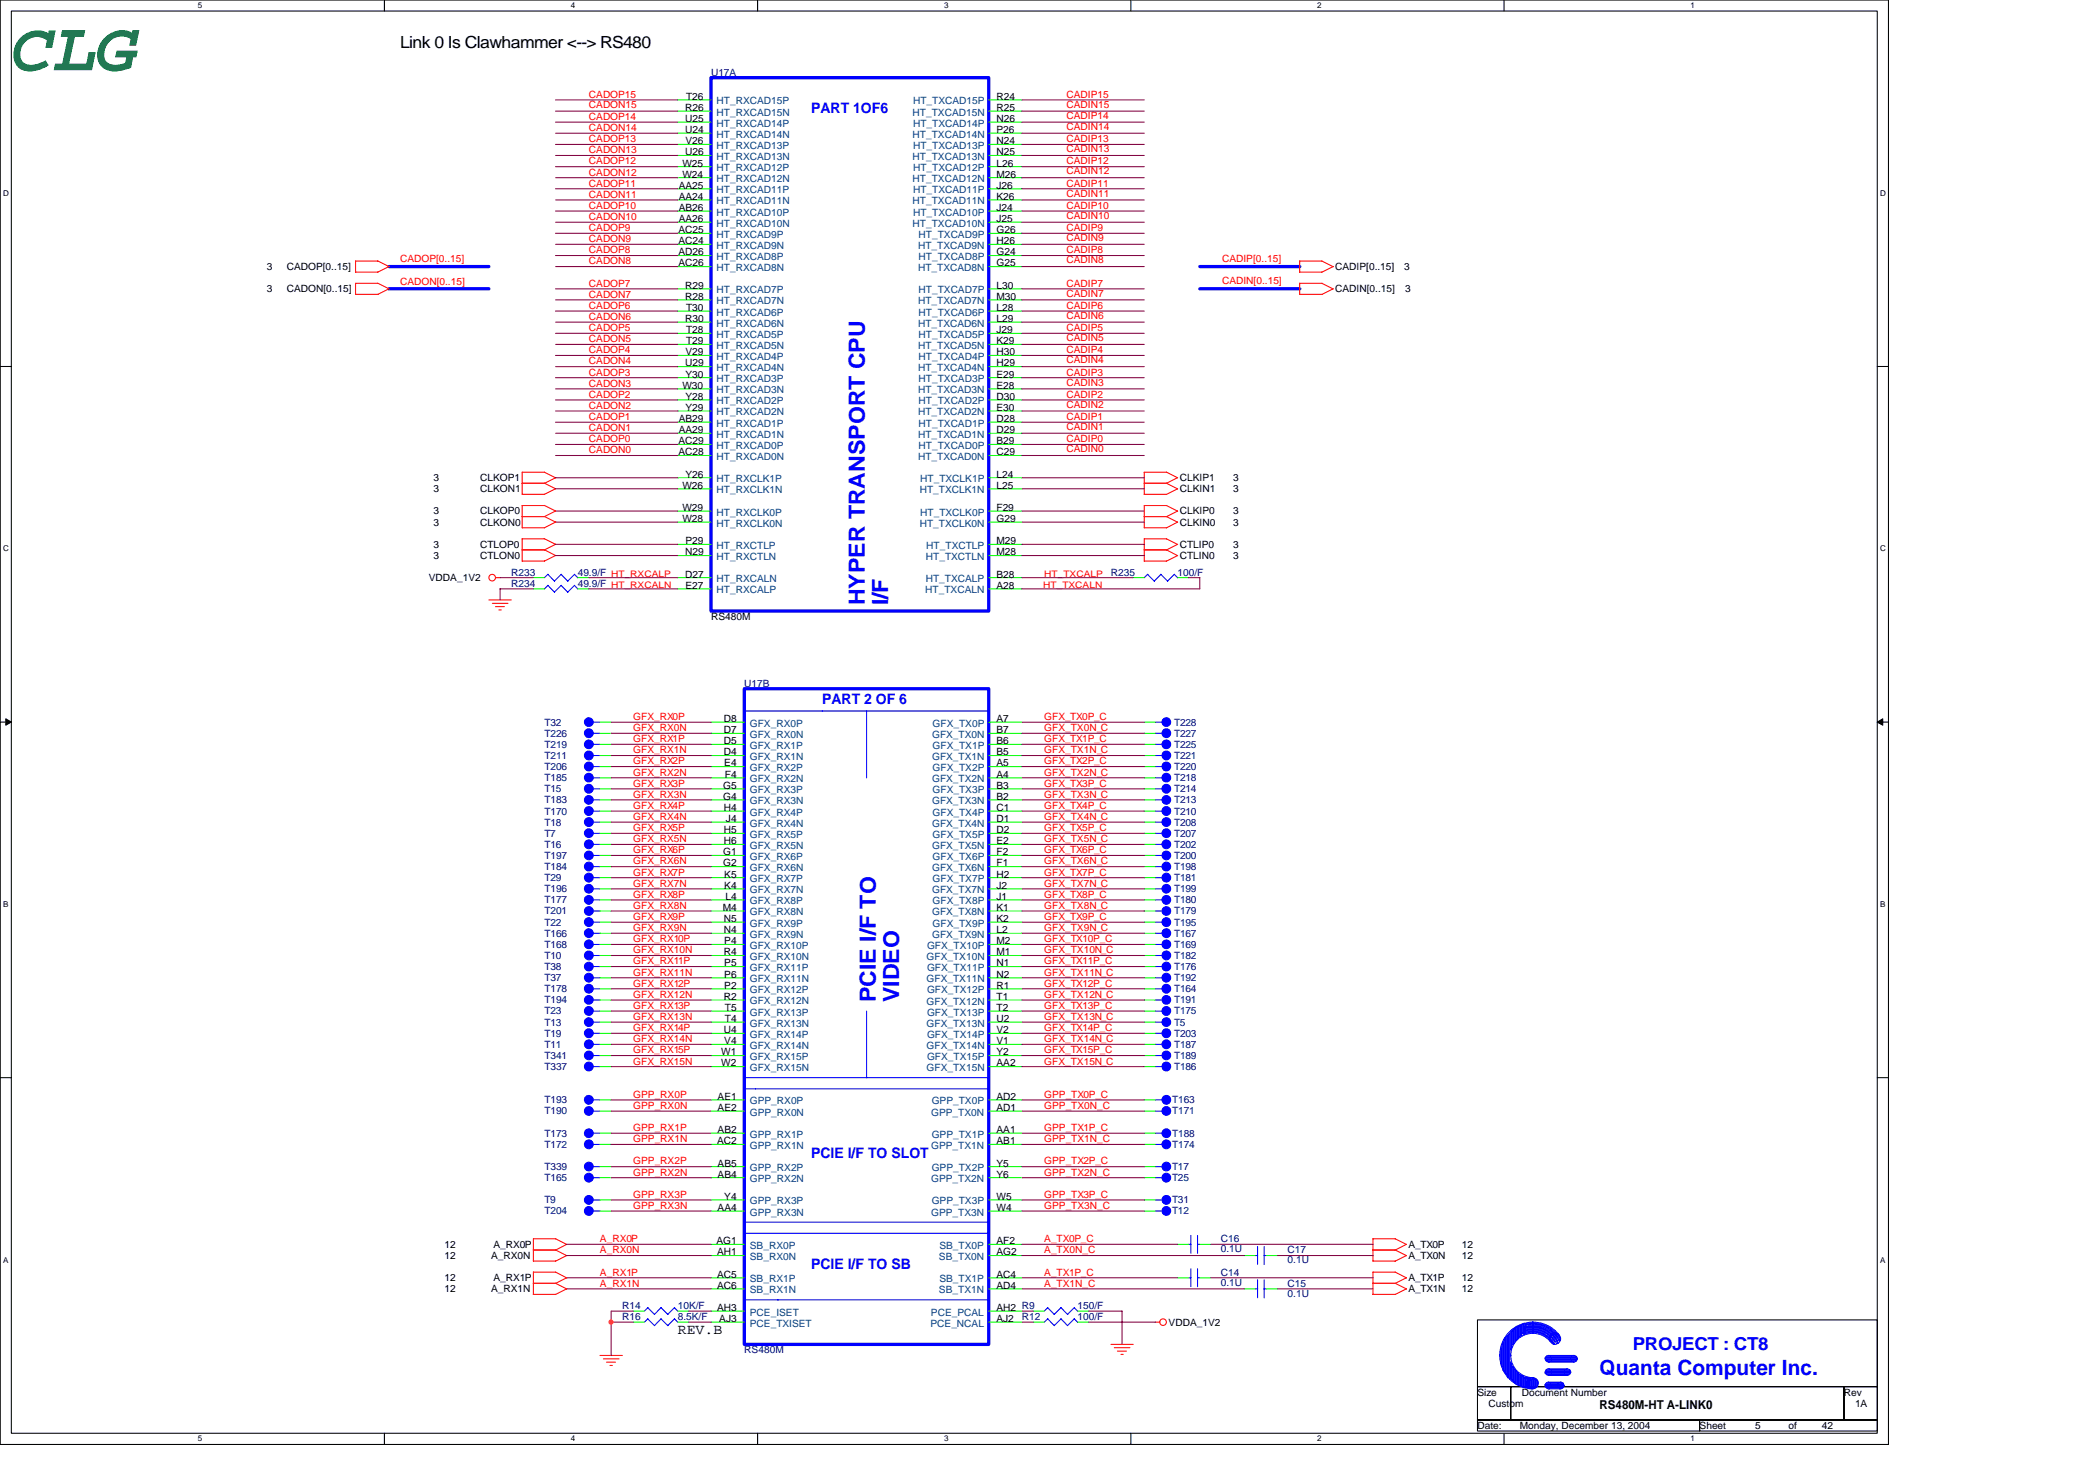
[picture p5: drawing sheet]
<svg xmlns="http://www.w3.org/2000/svg" width="297mm" height="210mm" viewBox="0 0 297 210" stroke-linecap="round" stroke-linejoin="round" font-family="sans-serif">
<defs><g id="words">
<text font-size="10.1" fill="#008000" x="1.6" y="9.9">CLG</text>
<g font-size="3.2" fill="#00f">
<text x="122.6" y="85.8" transform="rotate(-90 122.6 85.8)">HYPER TRANSPORT CPU</text>
<text x="125.9" y="85.8" transform="rotate(-90 125.9 85.8)">I/F</text>
<text x="124.2" y="142" transform="rotate(-90 124.2 142)">PCIE I/F TO</text>
<text x="127.5" y="142" transform="rotate(-90 127.5 142)">VIDEO</text>
</g>
<text font-size="3" fill="#00f" x="226.8" y="194.9">Quanta Computer Inc.</text>
<text font-size="2.5" fill="#00f" x="231.5" y="191.3">PROJECT : CT8</text>
<text font-size="2.4" x="56.7" y="6.8">Link 0 Is Clawhammer &lt;--&gt; RS480</text>
<g font-size="2.1" fill="#00f">
<text x="115" y="16.1">PART 1OF6</text>
<text x="116.6" y="99.8">PART 2 OF 6</text>
<text x="115" y="164.1">PCIE I/F TO SLOT</text>
<text x="115" y="179.9">PCIE I/F TO SB</text>
</g>
<text font-size="2.1" x="96.1" y="189">REV.B</text>
<text font-size="1.7" x="226.8" y="199.7">RS480M-HT A-LINK0</text>
<g font-size="1.4" fill="#000080">
<text x="100.8" y="10.7">U17A</text>
<text x="72.5" y="83.1">R234</text>
<text x="72.5" y="81.6">R233</text>
<text x="81.9" y="83.1">49.9/F HT_RXCALN</text>
<text x="81.9" y="81.6">49.9/F HT_RXCALP</text>
<text x="157.5" y="81.6">R235</text>
<text x="167" y="81.6">100/F</text>
<text x="105.5" y="97.3">U17B</text>
<text x="77.2" y="102.8">T32</text>
<text x="77.2" y="107.6">T211</text>
<text x="77.2" y="104.4">T226</text>
<text x="77.2" y="106">T219</text>
<text x="166.5" y="106">T225</text>
<text x="166.5" y="107.6">T221</text>
<text x="166.5" y="104.4">T227</text>
<text x="166.5" y="102.8">T228</text>
<text x="77.2" y="113.9">T183</text>
<text x="77.2" y="109.1">T206</text>
<text x="77.2" y="112.3">T15</text>
<text x="77.2" y="110.7">T185</text>
<text x="166.5" y="113.9">T213</text>
<text x="166.5" y="109.1">T220</text>
<text x="166.5" y="112.3">T214</text>
<text x="166.5" y="110.7">T218</text>
<text x="77.2" y="118.6">T7</text>
<text x="77.2" y="117">T18</text>
<text x="77.2" y="115.4">T170</text>
<text x="166.5" y="115.4">T210</text>
<text x="166.5" y="117">T208</text>
<text x="166.5" y="118.6">T207</text>
<text x="77.2" y="121.7">T197</text>
<text x="77.2" y="124.9">T29</text>
<text x="77.2" y="120.2">T16</text>
<text x="77.2" y="123.3">T184</text>
<text x="166.5" y="124.9">T181</text>
<text x="166.5" y="120.2">T202</text>
<text x="166.5" y="121.7">T200</text>
<text x="166.5" y="123.3">T198</text>
<text x="77.2" y="128">T177</text>
<text x="77.2" y="131.2">T22</text>
<text x="77.2" y="129.6">T201</text>
<text x="77.2" y="126.4">T196</text>
<text x="166.5" y="129.6">T179</text>
<text x="166.5" y="126.4">T199</text>
<text x="166.5" y="128">T180</text>
<text x="166.5" y="131.2">T195</text>
<text x="77.2" y="137.5">T38</text>
<text x="77.2" y="132.8">T166</text>
<text x="77.2" y="134.3">T168</text>
<text x="77.2" y="135.9">T10</text>
<text x="166.5" y="132.8">T167</text>
<text x="166.5" y="135.9">T182</text>
<text x="166.5" y="137.5">T176</text>
<text x="166.5" y="134.3">T169</text>
<text x="77.2" y="142.2">T194</text>
<text x="77.2" y="139.1">T37</text>
<text x="77.2" y="140.6">T178</text>
<text x="77.2" y="143.8">T23</text>
<text x="166.5" y="142.2">T191</text>
<text x="166.5" y="140.6">T164</text>
<text x="166.5" y="143.8">T175</text>
<text x="166.5" y="139.1">T192</text>
<text x="77.2" y="146.9">T19</text>
<text x="77.2" y="145.4">T13</text>
<text x="77.2" y="148.5">T11</text>
<text x="166.5" y="146.9">T203</text>
<text x="166.5" y="145.4">T5</text>
<text x="166.5" y="148.5">T187</text>
<text x="77.2" y="151.7">T337</text>
<text x="77.2" y="150.1">T341</text>
<text x="166.5" y="150.1">T189</text>
<text x="166.5" y="151.7">T186</text>
<text x="77.2" y="157.9">T190</text>
<text x="77.2" y="161.1">T173</text>
<text x="77.2" y="156.4">T193</text>
<text x="166.2" y="161.1">T188</text>
<text x="166.2" y="157.9">T171</text>
<text x="166.2" y="156.4">T163</text>
<text x="77.2" y="165.8">T339</text>
<text x="77.2" y="162.7">T172</text>
<text x="77.2" y="167.4">T165</text>
<text x="166.2" y="167.4">T25</text>
<text x="166.2" y="162.7">T174</text>
<text x="166.2" y="165.8">T17</text>
<text x="77.2" y="170.6">T9</text>
<text x="77.2" y="172.1">T204</text>
<text x="166.2" y="170.6">T31</text>
<text x="166.2" y="172.1">T12</text>
<text x="173.1" y="176.1">C16</text>
<text x="173.1" y="177.5">0.1U</text>
<text x="182.6" y="177.6">C17</text>
<text x="182.6" y="179">0.1U</text>
<text x="88.2" y="185.5">R14</text>
<text x="96.1" y="185.5">10K/F</text>
<text x="152.8" y="185.5">150/F</text>
<text x="173.1" y="180.8">C14</text>
<text x="173.1" y="182.2">0.1U</text>
<text x="182.6" y="182.4">C15</text>
<text x="182.6" y="183.8">0.1U</text>
<text x="88.2" y="187.1">R16</text>
<text x="96.1" y="187.1">8.5K/F</text>
<text x="105.5" y="191.8">RS480M</text>
<text x="144.9" y="187.1">R12</text>
<text x="152.8" y="187.1">100/F</text>
</g>
<g font-size="1.4" fill="#f00">
<text x="83.5" y="13.9">CADOP15</text>
<text x="83.5" y="17">CADOP14</text>
<text x="83.5" y="15.3">CADON15</text>
<text x="151.2" y="15.3">CADIN15</text>
<text x="151.2" y="16.8">CADIP14</text>
<text x="151.2" y="13.9">CADIP15</text>
<text x="83.5" y="20.2">CADOP13</text>
<text x="83.5" y="23.3">CADOP12</text>
<text x="83.5" y="18.6">CADON14</text>
<text x="83.5" y="21.7">CADON13</text>
<text x="151.2" y="21.6">CADIN13</text>
<text x="151.2" y="18.4">CADIN14</text>
<text x="151.2" y="20.2">CADIP13</text>
<text x="151.2" y="23.3">CADIP12</text>
<text x="83.5" y="28">CADON11</text>
<text x="83.5" y="26.5">CADOP11</text>
<text x="83.5" y="29.6">CADOP10</text>
<text x="83.5" y="24.9">CADON12</text>
<text x="151.2" y="27.9">CADIN11</text>
<text x="151.2" y="24.7">CADIN12</text>
<text x="151.2" y="26.5">CADIP11</text>
<text x="151.2" y="29.6">CADIP10</text>
<text x="83.5" y="32.8">CADOP9</text>
<text x="83.5" y="35.9">CADOP8</text>
<text x="83.5" y="34.3">CADON9</text>
<text x="83.5" y="31.2">CADON10</text>
<text x="151.2" y="31">CADIN10</text>
<text x="151.2" y="32.8">CADIP9</text>
<text x="151.2" y="35.9">CADIP8</text>
<text x="151.2" y="34.2">CADIN9</text>
<text x="56.7" y="40.3">CADON[0..15]</text>
<text x="56.7" y="37.2">CADOP[0..15]</text>
<text x="83.5" y="40.6">CADOP7</text>
<text x="83.5" y="37.5">CADON8</text>
<text x="151.2" y="37.3">CADIN8</text>
<text x="151.2" y="40.6">CADIP7</text>
<text x="173.3" y="37.2">CADIP[0..15]</text>
<text x="173.3" y="40.3">CADIN[0..15]</text>
<text x="83.5" y="46.9">CADOP5</text>
<text x="83.5" y="43.8">CADOP6</text>
<text x="83.5" y="42.2">CADON7</text>
<text x="83.5" y="45.4">CADON6</text>
<text x="151.2" y="42.1">CADIN7</text>
<text x="151.2" y="45.2">CADIN6</text>
<text x="151.2" y="46.9">CADIP5</text>
<text x="151.2" y="43.8">CADIP6</text>
<text x="83.5" y="53.2">CADOP3</text>
<text x="83.5" y="50.1">CADOP4</text>
<text x="83.5" y="51.6">CADON4</text>
<text x="83.5" y="48.5">CADON5</text>
<text x="151.2" y="48.3">CADIN5</text>
<text x="151.2" y="51.5">CADIN4</text>
<text x="151.2" y="53.2">CADIP3</text>
<text x="151.2" y="50.1">CADIP4</text>
<text x="83.5" y="59.5">CADOP1</text>
<text x="83.5" y="56.4">CADOP2</text>
<text x="83.5" y="54.8">CADON3</text>
<text x="83.5" y="58">CADON2</text>
<text x="151.2" y="57.8">CADIN2</text>
<text x="151.2" y="54.7">CADIN3</text>
<text x="151.2" y="59.5">CADIP1</text>
<text x="151.2" y="56.4">CADIP2</text>
<text x="83.5" y="62.7">CADOP0</text>
<text x="83.5" y="61.1">CADON1</text>
<text x="83.5" y="64.3">CADON0</text>
<text x="151.2" y="64.1">CADIN0</text>
<text x="151.2" y="60.9">CADIN1</text>
<text x="151.2" y="62.7">CADIP0</text>
<text x="89.8" y="106.8">GFX_RX1N</text>
<text x="89.8" y="103.6">GFX_RX0N</text>
<text x="89.8" y="102">GFX_RX0P</text>
<text x="89.8" y="105.2">GFX_RX1P</text>
<text x="148.1" y="102">GFX_TX0P_C</text>
<text x="148.1" y="106.8">GFX_TX1N_C</text>
<text x="148.1" y="105.2">GFX_TX1P_C</text>
<text x="148.1" y="103.6">GFX_TX0N_C</text>
<text x="89.8" y="113.1">GFX_RX3N</text>
<text x="89.8" y="111.5">GFX_RX3P</text>
<text x="89.8" y="108.4">GFX_RX2P</text>
<text x="89.8" y="109.9">GFX_RX2N</text>
<text x="148.1" y="109.9">GFX_TX2N_C</text>
<text x="148.1" y="108.4">GFX_TX2P_C</text>
<text x="148.1" y="111.5">GFX_TX3P_C</text>
<text x="148.1" y="113.1">GFX_TX3N_C</text>
<text x="89.8" y="117.8">GFX_RX5P</text>
<text x="89.8" y="114.6">GFX_RX4P</text>
<text x="89.8" y="119.4">GFX_RX5N</text>
<text x="89.8" y="116.2">GFX_RX4N</text>
<text x="148.1" y="117.8">GFX_TX5P_C</text>
<text x="148.1" y="116.2">GFX_TX4N_C</text>
<text x="148.1" y="114.6">GFX_TX4P_C</text>
<text x="148.1" y="119.4">GFX_TX5N_C</text>
<text x="89.8" y="122.5">GFX_RX6N</text>
<text x="89.8" y="124.1">GFX_RX7P</text>
<text x="89.8" y="125.7">GFX_RX7N</text>
<text x="89.8" y="120.9">GFX_RX6P</text>
<text x="148.1" y="124.1">GFX_TX7P_C</text>
<text x="148.1" y="122.5">GFX_TX6N_C</text>
<text x="148.1" y="125.7">GFX_TX7N_C</text>
<text x="148.1" y="120.9">GFX_TX6P_C</text>
<text x="89.8" y="127.3">GFX_RX8P</text>
<text x="89.8" y="128.8">GFX_RX8N</text>
<text x="89.8" y="132">GFX_RX9N</text>
<text x="89.8" y="130.4">GFX_RX9P</text>
<text x="148.1" y="130.4">GFX_TX9P_C</text>
<text x="148.1" y="127.3">GFX_TX8P_C</text>
<text x="148.1" y="128.8">GFX_TX8N_C</text>
<text x="148.1" y="132">GFX_TX9N_C</text>
<text x="89.8" y="135.1">GFX_RX10N</text>
<text x="89.8" y="133.5">GFX_RX10P</text>
<text x="89.8" y="136.7">GFX_RX11P</text>
<text x="148.1" y="136.7">GFX_TX11P_C</text>
<text x="148.1" y="133.5">GFX_TX10P_C</text>
<text x="148.1" y="135.1">GFX_TX10N_C</text>
<text x="89.8" y="143">GFX_RX13P</text>
<text x="89.8" y="139.8">GFX_RX12P</text>
<text x="89.8" y="138.3">GFX_RX11N</text>
<text x="89.8" y="141.4">GFX_RX12N</text>
<text x="148.1" y="143">GFX_TX13P_C</text>
<text x="148.1" y="139.8">GFX_TX12P_C</text>
<text x="148.1" y="141.4">GFX_TX12N_C</text>
<text x="148.1" y="138.3">GFX_TX11N_C</text>
<text x="89.8" y="147.7">GFX_RX14N</text>
<text x="89.8" y="149.3">GFX_RX15P</text>
<text x="89.8" y="146.1">GFX_RX14P</text>
<text x="89.8" y="144.6">GFX_RX13N</text>
<text x="148.1" y="149.3">GFX_TX15P_C</text>
<text x="148.1" y="146.1">GFX_TX14P_C</text>
<text x="148.1" y="147.7">GFX_TX14N_C</text>
<text x="148.1" y="144.6">GFX_TX13N_C</text>
<text x="89.8" y="150.9">GFX_RX15N</text>
<text x="89.8" y="155.6">GPP_RX0P</text>
<text x="148.1" y="155.6">GPP_TX0P_C</text>
<text x="148.1" y="150.9">GFX_TX15N_C</text>
<text x="89.8" y="157.2">GPP_RX0N</text>
<text x="89.8" y="161.9">GPP_RX1N</text>
<text x="89.8" y="160.3">GPP_RX1P</text>
<text x="148.1" y="161.9">GPP_TX1N_C</text>
<text x="148.1" y="160.3">GPP_TX1P_C</text>
<text x="148.1" y="157.2">GPP_TX0N_C</text>
<text x="89.8" y="165">GPP_RX2P</text>
<text x="89.8" y="166.6">GPP_RX2N</text>
<text x="148.1" y="166.6">GPP_TX2N_C</text>
<text x="148.1" y="165">GPP_TX2P_C</text>
<text x="89.8" y="169.8">GPP_RX3P</text>
<text x="89.8" y="171.3">GPP_RX3N</text>
<text x="148.1" y="171.3">GPP_TX3N_C</text>
<text x="148.1" y="169.8">GPP_TX3P_C</text>
<text x="85.1" y="177.6">A_RX0N</text>
<text x="85.1" y="176.1">A_RX0P</text>
<text x="148.1" y="176.1">A_TX0P_C</text>
<text x="148.1" y="177.6">A_TX0N_C</text>
<text x="85.1" y="180.8">A_RX1P</text>
<text x="85.1" y="182.4">A_RX1N</text>
<text x="148.1" y="180.8">A_TX1P_C</text>
<text x="148.1" y="182.4">A_TX1N_C</text>
</g>
<g font-size="1.4">
<text x="97.1" y="15.7">R26</text>
<text x="97.1" y="17.3">U25</text>
<text x="97.3" y="14.1">T26</text>
<text x="141.3" y="14.1">R24</text>
<text x="141.3" y="15.7">R25</text>
<text x="141.3" y="17.3">N26</text>
<text x="96.7" y="23.6">W25</text>
<text x="97.1" y="18.9">U24</text>
<text x="97.1" y="22">U26</text>
<text x="97.2" y="20.4">V26</text>
<text x="141.3" y="18.9">P26</text>
<text x="141.3" y="20.4">N24</text>
<text x="141.3" y="22">N25</text>
<text x="141.3" y="23.6">L26</text>
<text x="96.2" y="26.7">AA25</text>
<text x="96.2" y="28.3">AA24</text>
<text x="96.2" y="29.9">AB26</text>
<text x="96.7" y="25.2">W24</text>
<text x="141.3" y="25.2">M26</text>
<text x="141.3" y="26.7">J26</text>
<text x="141.3" y="28.3">K26</text>
<text x="141.3" y="29.9">J24</text>
<text x="96.2" y="33">AC25</text>
<text x="96.2" y="34.6">AC24</text>
<text x="96.2" y="31.5">AA26</text>
<text x="141.3" y="31.5">J25</text>
<text x="141.3" y="33">G26</text>
<text x="141.3" y="34.6">H26</text>
<text x="37.8" y="38.3">3</text>
<text x="37.8" y="41.4">3</text>
<text x="40.7" y="38.3">CADOP[0..15]</text>
<text x="40.7" y="41.4">CADON[0..15]</text>
<text x="96.2" y="36.2">AD26</text>
<text x="96.2" y="37.8">AC26</text>
<text x="97.1" y="40.9">R29</text>
<text x="141.3" y="36.2">G24</text>
<text x="141.3" y="37.8">G25</text>
<text x="141.3" y="40.9">L30</text>
<text x="189.3" y="38.3">CADIP[0..15]</text>
<text x="189.3" y="41.4">CADIN[0..15]</text>
<text x="199.1" y="38.3">3</text>
<text x="199.2" y="41.4">3</text>
<text x="97.1" y="42.5">R28</text>
<text x="97.1" y="45.6">R30</text>
<text x="97.3" y="44.1">T30</text>
<text x="97.3" y="47.2">T28</text>
<text x="141.3" y="42.5">M30</text>
<text x="141.3" y="44.1">L28</text>
<text x="141.3" y="45.6">L29</text>
<text x="141.3" y="47.2">J29</text>
<text x="97.1" y="51.9">U29</text>
<text x="97.2" y="50.4">V29</text>
<text x="97.2" y="53.5">Y30</text>
<text x="97.3" y="48.8">T29</text>
<text x="141.3" y="48.8">K29</text>
<text x="141.3" y="50.4">H30</text>
<text x="141.3" y="51.9">H29</text>
<text x="141.3" y="53.5">E29</text>
<text x="96.2" y="59.8">AB29</text>
<text x="96.7" y="55.1">W30</text>
<text x="97.2" y="56.7">Y28</text>
<text x="97.2" y="58.2">Y29</text>
<text x="141.3" y="55.1">E28</text>
<text x="141.3" y="56.7">D30</text>
<text x="141.3" y="58.2">E30</text>
<text x="141.3" y="59.8">D28</text>
<text x="96.2" y="63">AC29</text>
<text x="96.2" y="64.5">AC28</text>
<text x="96.2" y="61.4">AA29</text>
<text x="141.3" y="61.4">D29</text>
<text x="141.3" y="63">B29</text>
<text x="141.3" y="64.5">C29</text>
<text x="61.4" y="69.8">3</text>
<text x="61.4" y="68.2">3</text>
<text x="68.1" y="69.8">CLKON1</text>
<text x="68.1" y="68.2">CLKOP1</text>
<text x="96.7" y="69.3">W26</text>
<text x="97.2" y="67.7">Y26</text>
<text x="141.3" y="67.7">L24</text>
<text x="141.3" y="69.3">L25</text>
<text x="167.3" y="68.2">CLKIP1</text>
<text x="167.3" y="69.8">CLKIN1</text>
<text x="174.8" y="69.8">3</text>
<text x="174.8" y="68.2">3</text>
<text x="61.4" y="72.9">3</text>
<text x="61.4" y="74.5">3</text>
<text x="61.4" y="77.6">3</text>
<text x="68.1" y="72.9">CLKOP0</text>
<text x="68.1" y="74.5">CLKON0</text>
<text x="68.1" y="77.6">CTLOP0</text>
<text x="96.7" y="72.4">W29</text>
<text x="96.7" y="74">W28</text>
<text x="97.2" y="77.1">P29</text>
<text x="141.3" y="72.4">F29</text>
<text x="141.3" y="74">G29</text>
<text x="141.3" y="77.1">M29</text>
<text x="167.3" y="72.9">CLKIP0</text>
<text x="167.3" y="74.5">CLKIN0</text>
<text x="167.3" y="77.6">CTLIP0</text>
<text x="174.8" y="74.5">3</text>
<text x="174.8" y="72.9">3</text>
<text x="174.8" y="77.6">3</text>
<text x="60.8" y="82.4">VDDA_1V2</text>
<text x="61.4" y="79.2">3</text>
<text x="68.1" y="79.2">CTLON0</text>
<text x="97.1" y="78.7">N29</text>
<text x="97.1" y="81.9">D27</text>
<text x="97.2" y="83.4">E27</text>
<text x="141.3" y="78.7">M28</text>
<text x="141.3" y="81.9">B28</text>
<text x="141.3" y="83.4">A28</text>
<text x="167.3" y="79.2">CTLIN0</text>
<text x="174.8" y="79.2">3</text>
<text x="100.8" y="87.9">RS480M</text>
<text x="102.6" y="102.3">D8</text>
<text x="102.6" y="103.9">D7</text>
<text x="102.6" y="105.5">D5</text>
<text x="102.6" y="107.1">D4</text>
<text x="141.3" y="102.3">A7</text>
<text x="141.3" y="103.9">B7</text>
<text x="141.3" y="105.5">B6</text>
<text x="141.3" y="107.1">B5</text>
<text x="102.5" y="111.8">G5</text>
<text x="102.5" y="113.3">G4</text>
<text x="102.7" y="108.6">E4</text>
<text x="102.8" y="110.2">F4</text>
<text x="141.3" y="108.6">A5</text>
<text x="141.3" y="110.2">A4</text>
<text x="141.3" y="111.8">B3</text>
<text x="141.3" y="113.3">B2</text>
<text x="102.6" y="114.9">H4</text>
<text x="102.6" y="118.1">H5</text>
<text x="102.6" y="119.7">H6</text>
<text x="102.9" y="116.5">J4</text>
<text x="141.3" y="114.9">C1</text>
<text x="141.3" y="116.5">D1</text>
<text x="141.3" y="118.1">D2</text>
<text x="141.3" y="119.7">E2</text>
<text x="102.5" y="121.2">G1</text>
<text x="102.5" y="122.8">G2</text>
<text x="102.7" y="124.4">K5</text>
<text x="102.7" y="126">K4</text>
<text x="141.3" y="121.2">F2</text>
<text x="141.3" y="122.8">F1</text>
<text x="141.3" y="124.4">H2</text>
<text x="141.3" y="126">J2</text>
<text x="102.5" y="129.1">M4</text>
<text x="102.6" y="130.7">N5</text>
<text x="102.9" y="127.5">L4</text>
<text x="141.3" y="127.5">J1</text>
<text x="141.3" y="129.1">K1</text>
<text x="141.3" y="130.7">K2</text>
<text x="102.6" y="132.2">N4</text>
<text x="102.6" y="135.4">R4</text>
<text x="102.7" y="133.8">P4</text>
<text x="102.7" y="137">P5</text>
<text x="141.3" y="132.2">L2</text>
<text x="141.3" y="133.8">M2</text>
<text x="141.3" y="135.4">M1</text>
<text x="141.3" y="137">N1</text>
<text x="102.6" y="141.7">R2</text>
<text x="102.7" y="138.6">P6</text>
<text x="102.7" y="140.1">P2</text>
<text x="102.8" y="143.3">T5</text>
<text x="141.3" y="138.6">N2</text>
<text x="141.3" y="140.1">R1</text>
<text x="141.3" y="141.7">T1</text>
<text x="141.3" y="143.3">T2</text>
<text x="102.3" y="149.6">W1</text>
<text x="102.6" y="146.4">U4</text>
<text x="102.7" y="148">V4</text>
<text x="102.8" y="144.8">T4</text>
<text x="141.3" y="144.8">U2</text>
<text x="141.3" y="146.4">V2</text>
<text x="141.3" y="148">V1</text>
<text x="141.3" y="149.6">Y2</text>
<text x="101.7" y="155.9">AE1</text>
<text x="102.3" y="151.2">W2</text>
<text x="141.3" y="155.9">AD2</text>
<text x="141.3" y="151.2">AA2</text>
<text x="101.7" y="157.5">AE2</text>
<text x="101.7" y="160.6">AB2</text>
<text x="141.3" y="157.5">AD1</text>
<text x="141.3" y="160.6">AA1</text>
<text x="101.7" y="162.2">AC2</text>
<text x="101.7" y="165.3">AB5</text>
<text x="101.7" y="166.9">AB4</text>
<text x="141.3" y="162.2">AB1</text>
<text x="141.3" y="165.3">Y5</text>
<text x="141.3" y="166.9">Y6</text>
<text x="101.7" y="171.6">AA4</text>
<text x="102.7" y="170.1">Y4</text>
<text x="141.3" y="170.1">W5</text>
<text x="141.3" y="171.6">W4</text>
<text x="63" y="178.4">12</text>
<text x="63" y="176.8">12</text>
<text x="69.6" y="178.4">A_RX0N</text>
<text x="70" y="176.8">A_RX0P</text>
<text x="101.6" y="176.3">AG1</text>
<text x="101.7" y="177.9">AH1</text>
<text x="141.3" y="176.3">AF2</text>
<text x="141.3" y="177.9">AG2</text>
<text x="199.7" y="178.4">A_TX0N</text>
<text x="199.7" y="176.8">A_TX0P</text>
<text x="207.3" y="178.4">12</text>
<text x="207.3" y="176.8">12</text>
<text x="63" y="183.2">12</text>
<text x="63" y="181.6">12</text>
<text x="69.6" y="183.2">A_RX1N</text>
<text x="70" y="181.6">A_RX1P</text>
<text x="101.7" y="181.1">AC5</text>
<text x="101.7" y="182.6">AC6</text>
<text x="101.7" y="185.8">AH3</text>
<text x="141.3" y="185.8">AH2 R9</text>
<text x="141.3" y="181.1">AC4</text>
<text x="141.3" y="182.6">AD4</text>
<text x="199.7" y="183.2">A_TX1N</text>
<text x="199.7" y="181.6">A_TX1P</text>
<text x="207.3" y="183.2">12</text>
<text x="207.3" y="181.6">12</text>
<text x="102" y="187.4">AJ3</text>
<text x="141.3" y="187.4">AJ2</text>
<text x="165.7" y="187.9">VDDA_1V2</text>
<text x="209.5" y="197.8">Size</text>
<text x="215.8" y="197.8">Document Number</text>
<text x="261.4" y="197.8">Rev</text>
<text x="209.5" y="202.5">Date:</text>
<text x="211" y="199.4">Custom</text>
<text x="215.5" y="202.5">Monday, December 13, 2004</text>
<text x="241" y="202.5">Sheet</text>
<text x="248.9" y="202.5">5</text>
<text x="253.6" y="202.5">of</text>
<text x="258.3" y="202.5">42</text>
<text x="263" y="199.4">1A</text>
</g>
<g font-size="1.4" fill="#004080">
<text x="101.6" y="14.8">HT_RXCAD15P</text>
<text x="101.6" y="16.4">HT_RXCAD15N</text>
<text x="101.6" y="17.9">HT_RXCAD14P</text>
<text x="129.4" y="16.4">HT_TXCAD15N</text>
<text x="129.5" y="14.8">HT_TXCAD15P</text>
<text x="129.5" y="18">HT_TXCAD14P</text>
<text x="101.6" y="19.5">HT_RXCAD14N</text>
<text x="101.6" y="21.1">HT_RXCAD13P</text>
<text x="101.6" y="22.7">HT_RXCAD13N</text>
<text x="129.4" y="19.5">HT_TXCAD14N</text>
<text x="129.4" y="22.7">HT_TXCAD13N</text>
<text x="129.5" y="21.1">HT_TXCAD13P</text>
<text x="101.6" y="24.3">HT_RXCAD12P</text>
<text x="101.6" y="25.8">HT_RXCAD12N</text>
<text x="101.6" y="27.4">HT_RXCAD11P</text>
<text x="101.6" y="29">HT_RXCAD11N</text>
<text x="129.4" y="25.8">HT_TXCAD12N</text>
<text x="129.4" y="29">HT_TXCAD11N</text>
<text x="129.5" y="24.3">HT_TXCAD12P</text>
<text x="129.5" y="27.4">HT_TXCAD11P</text>
<text x="101.6" y="30.5">HT_RXCAD10P</text>
<text x="101.6" y="32.1">HT_RXCAD10N</text>
<text x="101.6" y="33.7">HT_RXCAD9P</text>
<text x="101.6" y="35.3">HT_RXCAD9N</text>
<text x="129.4" y="32.1">HT_TXCAD10N</text>
<text x="129.5" y="30.5">HT_TXCAD10P</text>
<text x="130.2" y="35.3">HT_TXCAD9N</text>
<text x="130.2" y="33.7">HT_TXCAD9P</text>
<text x="101.6" y="36.9">HT_RXCAD8P</text>
<text x="101.6" y="38.4">HT_RXCAD8N</text>
<text x="101.6" y="41.6">HT_RXCAD7P</text>
<text x="130.2" y="38.4">HT_TXCAD8N</text>
<text x="130.2" y="36.9">HT_TXCAD8P</text>
<text x="130.2" y="41.6">HT_TXCAD7P</text>
<text x="101.6" y="43.1">HT_RXCAD7N</text>
<text x="101.6" y="44.7">HT_RXCAD6P</text>
<text x="101.6" y="46.3">HT_RXCAD6N</text>
<text x="101.6" y="47.9">HT_RXCAD5P</text>
<text x="130.2" y="43.1">HT_TXCAD7N</text>
<text x="130.2" y="46.3">HT_TXCAD6N</text>
<text x="130.2" y="44.7">HT_TXCAD6P</text>
<text x="130.2" y="47.9">HT_TXCAD5P</text>
<text x="101.6" y="49.4">HT_RXCAD5N</text>
<text x="101.6" y="51">HT_RXCAD4P</text>
<text x="101.6" y="52.6">HT_RXCAD4N</text>
<text x="130.2" y="49.4">HT_TXCAD5N</text>
<text x="130.2" y="52.6">HT_TXCAD4N</text>
<text x="130.2" y="51">HT_TXCAD4P</text>
<text x="101.6" y="54.2">HT_RXCAD3P</text>
<text x="101.6" y="55.8">HT_RXCAD3N</text>
<text x="101.6" y="57.3">HT_RXCAD2P</text>
<text x="101.6" y="58.9">HT_RXCAD2N</text>
<text x="130.2" y="55.8">HT_TXCAD3N</text>
<text x="130.2" y="58.9">HT_TXCAD2N</text>
<text x="130.2" y="54.2">HT_TXCAD3P</text>
<text x="130.2" y="57.3">HT_TXCAD2P</text>
<text x="101.6" y="60.5">HT_RXCAD1P</text>
<text x="101.6" y="62">HT_RXCAD1N</text>
<text x="101.6" y="63.6">HT_RXCAD0P</text>
<text x="101.6" y="65.2">HT_RXCAD0N</text>
<text x="130.2" y="62">HT_TXCAD1N</text>
<text x="130.2" y="65.2">HT_TXCAD0N</text>
<text x="130.2" y="60.5">HT_TXCAD1P</text>
<text x="130.2" y="63.6">HT_TXCAD0P</text>
<text x="101.6" y="68.3">HT_RXCLK1P</text>
<text x="101.6" y="69.9">HT_RXCLK1N</text>
<text x="130.4" y="69.9">HT_TXCLK1N</text>
<text x="130.5" y="68.3">HT_TXCLK1P</text>
<text x="101.6" y="73.1">HT_RXCLK0P</text>
<text x="101.6" y="74.6">HT_RXCLK0N</text>
<text x="101.6" y="77.8">HT_RXCTLP</text>
<text x="130.4" y="74.6">HT_TXCLK0N</text>
<text x="130.5" y="73.1">HT_TXCLK0P</text>
<text x="131.3" y="77.8">HT_TXCTLP</text>
<text x="101.6" y="79.4">HT_RXCTLN</text>
<text x="101.6" y="82.5">HT_RXCALN</text>
<text x="131.3" y="82.5">HT_TXCALP</text>
<text x="131.3" y="79.4">HT_TXCTLN</text>
<text x="101.6" y="84.1">HT_RXCALP</text>
<text x="131.2" y="84.1">HT_TXCALN</text>
<text x="106.3" y="103">GFX_RX0P</text>
<text x="106.3" y="104.6">GFX_RX0N</text>
<text x="106.3" y="106.1">GFX_RX1P</text>
<text x="106.3" y="107.7">GFX_RX1N</text>
<text x="132.2" y="104.6">GFX_TX0N</text>
<text x="132.2" y="107.7">GFX_TX1N</text>
<text x="132.2" y="103">GFX_TX0P</text>
<text x="132.2" y="106.1">GFX_TX1P</text>
<text x="106.3" y="109.3">GFX_RX2P</text>
<text x="106.3" y="110.9">GFX_RX2N</text>
<text x="106.3" y="112.4">GFX_RX3P</text>
<text x="132.2" y="110.9">GFX_TX2N</text>
<text x="132.2" y="109.3">GFX_TX2P</text>
<text x="132.2" y="112.4">GFX_TX3P</text>
<text x="106.3" y="114">GFX_RX3N</text>
<text x="106.3" y="115.6">GFX_RX4P</text>
<text x="106.3" y="117.2">GFX_RX4N</text>
<text x="106.3" y="118.7">GFX_RX5P</text>
<text x="132.2" y="114">GFX_TX3N</text>
<text x="132.2" y="117.2">GFX_TX4N</text>
<text x="132.2" y="115.6">GFX_TX4P</text>
<text x="132.2" y="118.7">GFX_TX5P</text>
<text x="106.3" y="120.3">GFX_RX5N</text>
<text x="106.3" y="121.9">GFX_RX6P</text>
<text x="106.3" y="123.5">GFX_RX6N</text>
<text x="106.3" y="125">GFX_RX7P</text>
<text x="132.2" y="120.3">GFX_TX5N</text>
<text x="132.2" y="123.5">GFX_TX6N</text>
<text x="132.2" y="121.9">GFX_TX6P</text>
<text x="132.2" y="125">GFX_TX7P</text>
<text x="106.3" y="126.6">GFX_RX7N</text>
<text x="106.3" y="128.2">GFX_RX8P</text>
<text x="106.3" y="129.8">GFX_RX8N</text>
<text x="106.3" y="131.3">GFX_RX9P</text>
<text x="132.2" y="126.6">GFX_TX7N</text>
<text x="132.2" y="129.8">GFX_TX8N</text>
<text x="132.2" y="128.2">GFX_TX8P</text>
<text x="132.2" y="131.3">GFX_TX9P</text>
<text x="106.3" y="132.9">GFX_RX9N</text>
<text x="106.3" y="134.5">GFX_RX10P</text>
<text x="106.3" y="136.1">GFX_RX10N</text>
<text x="106.3" y="137.6">GFX_RX11P</text>
<text x="131.4" y="136.1">GFX_TX10N</text>
<text x="131.4" y="134.5">GFX_TX10P</text>
<text x="131.4" y="137.6">GFX_TX11P</text>
<text x="132.2" y="132.9">GFX_TX9N</text>
<text x="106.3" y="139.2">GFX_RX11N</text>
<text x="106.3" y="140.8">GFX_RX12P</text>
<text x="106.3" y="142.4">GFX_RX12N</text>
<text x="106.3" y="143.9">GFX_RX13P</text>
<text x="131.4" y="139.2">GFX_TX11N</text>
<text x="131.4" y="142.4">GFX_TX12N</text>
<text x="131.4" y="140.8">GFX_TX12P</text>
<text x="131.4" y="143.9">GFX_TX13P</text>
<text x="106.3" y="145.5">GFX_RX13N</text>
<text x="106.3" y="147.1">GFX_RX14P</text>
<text x="106.3" y="148.7">GFX_RX14N</text>
<text x="131.4" y="145.5">GFX_TX13N</text>
<text x="131.4" y="148.7">GFX_TX14N</text>
<text x="131.4" y="147.1">GFX_TX14P</text>
<text x="106.3" y="150.2">GFX_RX15P</text>
<text x="106.3" y="151.8">GFX_RX15N</text>
<text x="131.4" y="151.8">GFX_TX15N</text>
<text x="131.4" y="150.2">GFX_TX15P</text>
<text x="106.3" y="156.5">GPP_RX0P</text>
<text x="106.3" y="158.1">GPP_RX0N</text>
<text x="106.3" y="161.2">GPP_RX1P</text>
<text x="132" y="158.1">GPP_TX0N</text>
<text x="132.1" y="156.5">GPP_TX0P</text>
<text x="132.1" y="161.2">GPP_TX1P</text>
<text x="106.3" y="162.8">GPP_RX1N</text>
<text x="106.3" y="166">GPP_RX2P</text>
<text x="106.3" y="167.6">GPP_RX2N</text>
<text x="132" y="162.8">GPP_TX1N</text>
<text x="132" y="167.6">GPP_TX2N</text>
<text x="132.1" y="166">GPP_TX2P</text>
<text x="106.3" y="170.7">GPP_RX3P</text>
<text x="106.3" y="172.3">GPP_RX3N</text>
<text x="132" y="172.3">GPP_TX3N</text>
<text x="132.1" y="170.7">GPP_TX3P</text>
<text x="106.3" y="177">SB_RX0P</text>
<text x="106.3" y="178.6">SB_RX0N</text>
<text x="133.1" y="178.6">SB_TX0N</text>
<text x="133.2" y="177">SB_TX0P</text>
<text x="106.3" y="181.7">SB_RX1P</text>
<text x="106.3" y="183.3">SB_RX1N</text>
<text x="133.1" y="183.3">SB_TX1N</text>
<text x="133.2" y="181.7">SB_TX1P</text>
<text x="106.3" y="186.5">PCE_ISET</text>
<text x="106.3" y="188">PCE_TXISET</text>
<text x="131.9" y="188">PCE_NCAL</text>
<text x="132" y="186.5">PCE_PCAL</text>
</g>
<g font-size="1.3" fill="#f00">
<text x="147.9" y="83.3">HT_TXCALN</text>
<text x="148.1" y="81.8">HT_TXCALP</text>
</g>
<g font-size="1.1">
<text x="28" y="1.2">5</text>
<text x="80.9" y="1.2">4</text>
<text x="133.9" y="1.2">3</text>
<text x="186.8" y="1.2">2</text>
<text x="239.7" y="1.2">1</text>
<text x=".4" y="27.8">D</text>
<text x="266.6" y="27.8">D</text>
<text x=".4" y="78.1">C</text>
<text x="266.6" y="78.1">C</text>
<text x=".4" y="128.5">B</text>
<text x="266.6" y="128.5">B</text>
<text x=".4" y="178.9">A</text>
<text x="266.6" y="178.9">A</text>
<text x="28" y="204.3">5</text>
<text x="80.9" y="204.3">4</text>
<text x="133.9" y="204.3">3</text>
<text x="186.8" y="204.3">2</text>
<text x="239.7" y="204.3">1</text>
</g>
</g></defs>
<path d="M0 0h267.8v204.7h-267.8zM1.6 1.6h264.6v201.5h-264.6z" fill="none" stroke="#000" stroke-width=".15"/>
<g fill="#fff">
<path d="M28 .1h.7v1.3h-.7z"/>
<path d="M28 203.3h.7v1.3h-.7z"/>
</g>
<path d="M54.5 0v1.6M54.5 203.1v1.6" fill="none" stroke="#000" stroke-width=".15"/>
<g fill="#fff">
<path d="M80.9 .1h.7v1.3h-.7z"/>
<path d="M80.9 203.3h.7v1.3h-.7z"/>
</g>
<path d="M107.4 0v1.6M107.4 203.1v1.6" fill="none" stroke="#000" stroke-width=".15"/>
<g fill="#fff">
<path d="M133.9 .1h.6v1.3h-.6z"/>
<path d="M133.9 203.3h.6v1.3h-.6z"/>
</g>
<path d="M160.3 0v1.6M160.3 203.1v1.6" fill="none" stroke="#000" stroke-width=".15"/>
<g fill="#fff">
<path d="M186.8 .1h.6v1.3h-.6z"/>
<path d="M186.8 203.3h.6v1.3h-.6z"/>
</g>
<path d="M213.3 0v1.6M213.3 203.1v1.6" fill="none" stroke="#000" stroke-width=".15"/>
<g fill="#fff">
<path d="M239.7 .1h.6v1.3h-.6z"/>
<path d="M239.7 203.3h.6v1.3h-.6z"/>
<path d="M.4 26.8h.8v1.2h-.8z"/>
<path d="M266.6 26.8h.8v1.2h-.8z"/>
<path d="M.4 77.1h.8v1.3h-.8z"/>
<path d="M266.6 77.1h.8v1.3h-.8z"/>
</g>
<path d="M0 51.9h1.6M266.2 51.9h1.5" fill="none" stroke="#000" stroke-width=".15"/>
<g fill="#fff">
<path d="M.4 127.5h.8v1.3h-.8z"/>
<path d="M266.6 127.5h.7v1.3h-.7z"/>
</g>
<path d="M0 102.3h1.6M266.2 102.3h1.5" fill="none" stroke="#000" stroke-width=".15"/>
<path d="M.8 101.9l.8 .4-.8 .5zM266.2 102.3l.8-.4v.9z" fill="#000" stroke="#000" stroke-width=".14"/>
<g fill="#fff">
<path d="M.4 177.9h.8v1.3h-.8z"/>
<path d="M266.6 177.9h.7v1.3h-.7z"/>
</g>
<path d="M0 152.7h1.6M266.2 152.7h1.5M209.5 187.1h56.7v9.4h-56.7zM209.5 196.5h4.7v4.8h-4.7zM214.2 196.5h47.2v4.8h-47.2zM261.4 196.5h4.8v4.8h-4.8zM209.5 201.3h31.5v1.5h-31.5zM241 201.3h25.2v1.5h-25.2z" fill="none" stroke="#000" stroke-width=".15"/>
<g fill="none" stroke="#f00" stroke-width=".15">
<path d="M50.4 38.6h3.2M53.5 37l1.7 .8M53.6 37h-3.2v1.6M55.2 37.8l-1.6 .8M184.3 38.6h3.1M184.3 37v1.6M184.3 37h3.1l1.6 .8M189 37.8l-1.6 .8M50.4 41.7h3.2M53.5 40.1l1.7 .8M53.6 40.2h-3.2v1.5M55.2 40.9l-1.6 .8"/>
<path d="M184.3 41.7h3.1M184.3 40.1v1.6M184.3 40.2h3.1l1.6 .8M189 40.9l-1.6 .8M74 68.5h3.2M74 71.6h3.2M74 76.4h3.2M74 71.6v3.2M74 76.4v3.1M77.2 71.6l1.6 .8-1.6 .8h-3.2M77.2 77.9l1.6 .8-1.6 .8h-3.2M77.2 73.2l1.6 .8"/>
<path d="M77.2 76.3l1.6 .9M78.8 67.7l-1.6 .8M78.8 67.7l-1.6-.8h-3.2v3.2h3.2l1.6-.8-1.6-.8M78.8 74l-1.6 .8h-3.2M78.8 77.1l-1.6 .8h-3.2M162.2 66.9h3.2M162.2 70.1h3.2M162.2 73.2h3.2M162.2 74.8h3.2M162.2 77.9h3.2M162.2 79.5h3.2M162.2 66.9v3.2"/>
<path d="M162.2 76.3v3.2M162.2 68.5h3.2M162.2 76.4h3.2M165.4 66.9l1.6 .8M165.4 71.6l1.6 .9M165.4 73.2l1.6 .8M165.4 76.4l1.6 .8M165.4 77.9l1.6 .9M165.4 71.6h-3.2v3.2M167 69.3l-1.6 .8M167 72.4l-1.6 .8M167 74l-1.6 .8"/>
<path d="M167 77.2l-1.6 .8M167 78.7l-1.6 .8M167 67.7l-1.6 .8 1.6 .8M69.3 85h3.2M69.8 85.5h2.2M70.2 86h1.3M70.3 81.9h.6M70.7 86.4h.4M75.6 177.2h3.2l1.6 .8M75.6 178.7h3.2M80.3 177.9l-1.5 .9M80.3 176.4l-1.5 .8"/>
<path d="M80.4 176.4l-1.6-.8h-3.2v3.1M194.6 177.2h3.2l1.6 .8M194.6 178.7h3.2M199.4 177.9l-1.6 .9M199.4 176.4l-1.6 .8M199.4 176.4l-1.6-.8h-3.1v3.1M75.6 181.9h3.2l1.6 .8M75.6 183.5h3.2M75.6 180.3v3.2M75.6 180.3h3.2l1.6 .8M80.3 182.7l-1.5 .8M80.3 181.1l-1.5 .8"/>
<path d="M85.1 192.1h3.1M85.6 192.6h2.2M86 193.1h1.3M86.5 193.5h.3M157.5 190.5h3.2M158 191h2.2M158.4 191.5h1.3M158.9 192h.4M163.8 187.4h.6M194.6 181.9h3.2l1.6 .8M194.6 183.5h3.2M194.7 180.3v3.2"/>
<path d="M194.7 180.3h3.1l1.6 .8M199.4 182.7l-1.6 .8M199.4 181.1l-1.6 .8"/>
<circle cx="69.8" cy="81.9" r=".47"/>
<circle cx="164.9" cy="187.4" r=".47"/>
</g>
<g fill="#00f" stroke="#00f" stroke-width=".15">
<circle cx="83.5" cy="137" r=".62"/>
<circle cx="83.5" cy="146.4" r=".62"/>
<circle cx="83.5" cy="121.2" r=".62"/>
<circle cx="83.5" cy="132.3" r=".62"/>
<circle cx="83.5" cy="124.4" r=".62"/>
<circle cx="83.5" cy="141.7" r=".62"/>
<circle cx="83.5" cy="118.1" r=".62"/>
<circle cx="165.4" cy="149.6" r=".62"/>
<circle cx="165.4" cy="113.4" r=".62"/>
<circle cx="83.5" cy="170.1" r=".62"/>
<circle cx="165.4" cy="105.5" r=".62"/>
<circle cx="165.4" cy="170.1" r=".62"/>
<circle cx="165.4" cy="132.3" r=".62"/>
<circle cx="165.4" cy="135.4" r=".62"/>
<circle cx="83.5" cy="165.3" r=".62"/>
<circle cx="83.5" cy="144.9" r=".62"/>
<circle cx="83.5" cy="162.2" r=".62"/>
<circle cx="165.4" cy="114.9" r=".62"/>
<circle cx="83.5" cy="133.8" r=".62"/>
<circle cx="83.5" cy="151.2" r=".62"/>
<circle cx="83.5" cy="127.5" r=".62"/>
<circle cx="165.4" cy="171.6" r=".62"/>
<circle cx="165.4" cy="137" r=".62"/>
<circle cx="165.4" cy="166.9" r=".62"/>
<circle cx="83.5" cy="119.7" r=".62"/>
<circle cx="165.4" cy="124.4" r=".62"/>
<circle cx="165.4" cy="160.6" r=".62"/>
<circle cx="83.5" cy="157.5" r=".62"/>
<circle cx="165.4" cy="107.1" r=".62"/>
<circle cx="83.5" cy="113.4" r=".62"/>
<circle cx="83.5" cy="108.6" r=".62"/>
<circle cx="83.5" cy="111.8" r=".62"/>
<circle cx="165.4" cy="141.7" r=".62"/>
<circle cx="165.4" cy="157.5" r=".62"/>
<circle cx="165.4" cy="140.1" r=".62"/>
<circle cx="165.4" cy="129.1" r=".62"/>
<circle cx="165.4" cy="162.2" r=".62"/>
<circle cx="83.5" cy="148" r=".62"/>
<circle cx="165.4" cy="108.6" r=".62"/>
<circle cx="165.4" cy="126" r=".62"/>
<circle cx="83.5" cy="171.6" r=".62"/>
<circle cx="165.4" cy="146.4" r=".62"/>
<circle cx="165.4" cy="144.9" r=".62"/>
<circle cx="165.4" cy="143.3" r=".62"/>
<circle cx="165.4" cy="103.9" r=".62"/>
<circle cx="165.4" cy="138.6" r=".62"/>
<circle cx="165.4" cy="119.7" r=".62"/>
<circle cx="83.5" cy="138.6" r=".62"/>
<circle cx="83.5" cy="102.3" r=".62"/>
<circle cx="83.5" cy="140.1" r=".62"/>
<circle cx="83.5" cy="116.5" r=".62"/>
<circle cx="83.5" cy="130.7" r=".62"/>
<circle cx="165.4" cy="116.5" r=".62"/>
<circle cx="165.4" cy="102.3" r=".62"/>
<circle cx="165.4" cy="133.8" r=".62"/>
<circle cx="165.4" cy="151.2" r=".62"/>
<circle cx="165.4" cy="155.9" r=".62"/>
<circle cx="165.4" cy="127.5" r=".62"/>
<circle cx="83.5" cy="149.6" r=".62"/>
<circle cx="83.5" cy="166.9" r=".62"/>
<circle cx="165.4" cy="165.3" r=".62"/>
<circle cx="83.5" cy="114.9" r=".62"/>
<circle cx="165.4" cy="121.2" r=".62"/>
<circle cx="165.4" cy="118.1" r=".62"/>
<circle cx="83.5" cy="129.1" r=".62"/>
<circle cx="83.5" cy="143.3" r=".62"/>
<circle cx="165.4" cy="130.7" r=".62"/>
<circle cx="83.5" cy="107.1" r=".62"/>
<circle cx="83.5" cy="103.9" r=".62"/>
<circle cx="165.4" cy="148" r=".62"/>
<circle cx="83.5" cy="160.6" r=".62"/>
<circle cx="83.5" cy="122.8" r=".62"/>
<circle cx="83.5" cy="155.9" r=".62"/>
<circle cx="165.4" cy="122.8" r=".62"/>
<circle cx="83.5" cy="126" r=".62"/>
<circle cx="165.4" cy="111.8" r=".62"/>
<circle cx="83.5" cy="105.5" r=".62"/>
<circle cx="83.5" cy="135.4" r=".62"/>
<circle cx="165.4" cy="110.2" r=".62"/>
<circle cx="83.5" cy="110.2" r=".62"/>
</g>
<g fill="none" stroke="#00f" stroke-width=".15">
<path d="M77.7 83l-.5 .5M77.7 81.4l-.5 .5M79.6 83l-1 .9-.9-.9M79.6 81.4l-1 1-.9-1M81.4 83l.5 .5M81.4 81.4l.5 .5M81.5 83l-1 .9-.9-.9M81.5 81.4l-1 1-.9-1M162.7 81.4l1 1M162.7 81.4l-.5 .5M164.6 81.4l1 1M164.6 81.4l-.9 1"/>
<path d="M166.5 81.4l.5 .5M166.5 81.4l-1 1M84.1 118.1h1M84.1 113.4h1M84.1 105.5h1M84.1 115h1M84.1 119.7h1M84.1 107.1h1M84.1 108.6h1M84.1 111.8h1M84.1 103.9h1M84.1 102.4h1"/>
<path d="M84.1 116.5h1M84.1 110.2h1M105.5 100.8h34.7M122.9 100.8v9.5M163.8 118.1h1M163.8 113.4h1M163.8 105.5h1M163.8 115h1M163.8 119.7h1M163.8 107.1h1M163.8 108.6h1M163.8 111.8h1"/>
<path d="M163.8 103.9h1M163.8 102.4h1M163.8 116.5h1M163.8 110.2h1M84.1 137h1M84.1 121.2h1M84.1 132.3h1M84.1 124.4h1M84.1 135.4h1M84.1 133.9h1M84.1 127.6h1M84.1 129.1h1"/>
<path d="M84.1 126h1M84.1 138.6h1M84.1 130.7h1M84.1 122.8h1M163.8 137h1M163.8 121.2h1M163.8 132.3h1M163.8 124.4h1M163.8 135.4h1M163.8 133.9h1M163.8 127.6h1M163.8 129.1h1"/>
<path d="M163.8 126h1M163.8 138.6h1M163.8 130.7h1M163.8 122.8h1M84.1 146.5h1M84.1 141.7h1M84.1 149.6h1M84.1 144.9h1M84.1 151.2h1M84.1 157.5h1M84.1 140.1h1M84.1 148h1"/>
<path d="M84.1 143.3h1M84.1 155.9h1M105.5 152.7h34.7M105.5 154.3h34.7M122.9 143.3v9.5M163.8 146.5h1M163.8 141.7h1M163.8 149.6h1M163.8 144.9h1M163.8 151.2h1M163.8 157.5h1M163.8 140.1h1"/>
<path d="M163.8 148h1M163.8 143.3h1M163.8 155.9h1M84.1 170.1h1M84.1 165.4h1M84.1 162.2h1M84.1 171.6h1M84.1 166.9h1M84.1 160.6h1M105.5 173.2h34.7M105.5 174.8h34.7M163.8 170.1h1"/>
<path d="M163.8 165.4h1M163.8 162.2h1M163.8 171.6h1M163.8 166.9h1M163.8 160.6h1M168.5 176.4h.4M168.8 175.1v2.5M168.8 179.8v2.6M169.8 176.4h.3M169.8 175.1v2.6M169.8 179.8v2.6M178 177.9h.3"/>
<path d="M178.3 176.7v2.5M179.2 177.9h.4M179.2 176.7v2.5M91.8 186.9l1 1M91.9 185.3l-.5 .5M91.9 186.9l-.5 .5M93.7 185.3l1 1M93.7 186.9l1 1M93.7 185.3l-.9 1-1-1M93.7 186.9l-.9 1M95.6 185.3l.5 .5M95.6 185.3l-.9 1"/>
<path d="M96.1 187.4l-.5-.5-.9 1M105.5 184.2h34.7M148.1 187.4l.5-.5 .9 1M148.5 185.3l1 1M148.6 185.3l-.5 .5M149.5 187.9l.9-1 1 1M150.4 185.3l1 1M150.4 185.3l-.9 1M152.3 185.3l.5 .5M152.3 186.9l.5 .5M152.3 185.3l-.9 1M152.3 186.9l-.9 1"/>
<path d="M168.5 181.1h.4M169.8 181.1h.3M178 182.7h.3M178.3 181.4v2.5M179.2 182.7h.4M179.2 181.4v2.6M212.8 191v2.2l.2 .5M212.9 190.5v3.2M213.1 190.2v4l.2 .2M213.1 190.2l-.2 .3M213.3 189.9v4.4M213.4 189.6v5l.2 .2"/>
<path d="M213.4 189.6l-.1 .3M213.7 189.3v6M213.8 189.3l-.2 .1v5.4M213.9 189.1v6.2M213.9 189.1l.2-.1v6.5M214.1 195.4h.1M214.2 188.7v2.6l.2-.5M214.2 193v2.4M214.2 193.1l.2 .3M214.4 193.4v2.2l.1 .2M214.5 193.7l.2 .3M214.5 188.5v2.1l.2-.2"/>
<path d="M214.5 193.7v2M214.5 188.5l-.1 .2v2.2M214.7 194v1.9l.2 .2M214.8 188.2v1.9M214.8 194.1v1.9M214.8 194.2l.2 .2M214.9 188.2l-.2 .1v2.1M215 194.3v1.9h.2M215 189.9l-.2 .2M215.2 188v1.8M215.2 194.5v1.7M215.2 194.5l.1 .1"/>
<path d="M215.2 188h-.2v1.9M215.3 194.6v1.8h.2v-1.6M215.3 189.6l-.1 .2M215.5 189.5v-1.6l-.2 .1v1.6M215.5 194.8l.1 .2M215.6 194.9v1.5l.2 .2M215.6 189.3l-.1 .1M215.8 187.7v1.6M215.8 194.9v1.6M215.8 194.9l.2 .2M215.8 187.7l-.2 .2v1.4M215.9 195.1v1.4h.2"/>
<path d="M215.9 187.7v1.3M216.1 188.7l1.2-.2a3.6 3.6 0 0 1 3.1 1.7M216.1 188.6a3.8 3.8 0 0 1 4.6 1.8M216.1 188.4l1.2-.2a3.9 3.9 0 0 1 3.6 2.2M216.1 188.2a4.1 4.1 0 0 1 4.8 1.9M216.1 188.1l1.2-.2a4.2 4.2 0 0 1 3.8 2.2M216.1 187.6v1.5l-.2-.1M216.1 195.1v1.4M216.1 195.3h.2M216.1 189l1.2-.2a3.3 3.3 0 0 1 3 1.8M216.1 188.9a3.5 3.5 0 0 1 4.3 1.7M216.1 187.5l-.2 .2"/>
<path d="M216.2 187.8a4.5 4.5 0 0 1 5 2.1M216.2 187.7l1.1-.1a4.6 4.6 0 0 1 4 2.1M216.3 195.3v1.2h.1M216.3 187.7v1.3M216.4 195.3h.2M216.4 195.2v1.3M216.6 195.3v1.4h-.4M216.7 195.3v1.4l.2-.2M216.7 195.2l-.4 1.5M216.9 195.2v1.3M216.9 195.3l.2 .3M217 195.6v1.1h.2"/>
<path d="M217.4 195.4v1.3h.1M217.4 195.4h-.2v1.3M217.7 195.4v1.3l.1-.2M217.7 195.4h-.2v1.3M217.8 195.6v.9M217.8 195.6l.2 .2M218 195.7v.7M219.1 196.5h2.5M219.1 192.4v.2M219.1 196.2v.2h2.7M219.1 192.6h4.6M219.1 194.5h3.6"/>
<path d="M219.1 194.6l.3 .2M219.1 196.5l.3 .2M219.2 192.3h4.3M219.2 194.2h3.4M219.2 196h2.4M219.4 192.9h4.1M219.4 194.8h3M219.4 196.7h2.2M219.6 195.9h1.7M219.6 196.8h1.7M219.6 194.9h2.6M219.6 194h2.6"/>
<path d="M219.6 193.1h3.6M219.6 192.1h3.6M219.8 190.1a3.1 3.1 0 0 0-2.5-1.1 3.1 3.1 0 0 0-3.1 3.1 3.2 3.2 0 0 0 3.1 3.2M221 189.2a4.7 4.7 0 0 0-3.7-1.8 4.7 4.7 0 0 0-4.7 4.7v-.1a4.7 4.7 0 0 0 4.7 4.8M221.6 196v.2h-2.5M221.8 196.4l-.2 .2M222.5 194.2v.2M222.5 194.3h-3.3l-.1 .2M222.7 194.5l-.2 .1h-3.4M223.5 192.3v.1h-4.4M223.6 192.6l-.1 .2-4.3-.1 .2 .2"/>
<circle cx="217.3" cy="196" r=".78"/>
<circle cx="219.5" cy="196.4" r=".46"/>
<circle cx="219.5" cy="192.6" r=".46"/>
<circle cx="219.5" cy="194.5" r=".46"/>
<circle cx="220.5" cy="189.7" r=".78"/>
<circle cx="221.3" cy="196.4" r=".47"/>
<circle cx="222.2" cy="194.5" r=".46"/>
<circle cx="223.2" cy="192.6" r=".46"/>
</g>
<g fill="none" stroke="#0f0" stroke-width=".15">
<path d="M96.1 14.2h4.7M96.1 15.7h4.7M96.1 17.3h4.7M96.1 18.9h4.7M140.2 14.2h4.7M140.2 15.7h4.7M140.2 17.3h4.7M140.2 18.9h4.7M96.1 20.5h4.7M96.1 22h4.7M96.1 23.6h4.7M96.1 25.2h4.7"/>
<path d="M96.1 26.8h4.7M96.1 28.3h4.7M96.1 29.9h4.7M96.1 31.5h4.7M96.1 33.1h4.7M96.1 34.6h4.7M96.1 36.2h4.7M96.1 37.8h4.7M140.2 20.5h4.7M140.2 22h4.7M140.2 23.6h4.7M140.2 25.2h4.7"/>
<path d="M140.2 26.8h4.7M140.2 28.3h4.7M140.2 29.9h4.7M140.2 31.5h4.7M140.2 33.1h4.7M140.2 34.6h4.7M140.2 36.2h4.7M140.2 37.8h4.7M96.1 40.9h4.7M96.1 42.5h4.7M96.1 44.1h4.7M96.1 45.7h4.7"/>
<path d="M96.1 47.2h4.7M96.1 48.8h4.7M96.1 50.4h4.7M96.1 52h4.7M96.1 53.5h4.7M96.1 55.1h4.7M96.1 56.7h4.7M96.1 58.3h4.7M96.1 59.8h4.7M140.2 40.9h4.7M140.2 42.5h4.7M140.2 44.1h4.7"/>
<path d="M140.2 45.7h4.7M140.2 47.2h4.7M140.2 48.8h4.7M140.2 50.4h4.7M140.2 52h4.7M140.2 53.5h4.7M140.2 55.1h4.7M140.2 56.7h4.7M140.2 58.3h4.7M140.2 59.8h4.7M96.1 61.4h4.7M96.1 63h4.7"/>
<path d="M96.1 64.6h4.7M96.1 67.7h4.7M96.1 69.3h4.7M96.1 72.4h4.7M96.1 74h4.7M96.1 77.2h4.7M96.1 78.7h4.7M140.2 61.4h4.7M140.2 63h4.7M140.2 64.6h4.7M140.2 67.7h4.7M140.2 69.3h4.7"/>
<path d="M140.2 72.4h4.7M140.2 74h4.7M140.2 77.2h4.7M140.2 78.7h4.7M75.6 83.5h1.6M75.6 81.9h1.6M81.9 83.5h1.6M81.9 81.9h1.6M96.1 83.5h4.7M96.1 81.9h4.7M140.2 83.5h4.7M140.2 81.9h4.7"/>
<path d="M160.7 81.9h1.5M167 81.9h1.5M85.1 118.1h1.6M85.1 113.4h1.6M85.1 105.5h1.6M85.1 115h1.6M85.1 119.7h1.6M85.1 107.1h1.6M85.1 108.6h1.6M85.1 111.8h1.6M85.1 103.9h1.6M85.1 102.4h1.6"/>
<path d="M85.1 116.5h1.6M85.1 110.2h1.6M100.8 118.1h4.7M100.8 113.4h4.7M100.8 105.5h4.7M100.8 115h4.7M100.8 119.7h4.7M100.8 107.1h4.7M100.8 108.6h4.7M100.8 111.8h4.7M100.8 103.9h4.7M100.8 102.4h4.7"/>
<path d="M100.8 116.5h4.7M100.8 110.2h4.7M140.2 118.1h4.7M140.2 113.4h4.7M140.2 105.5h4.7M140.2 115h4.7M140.2 119.7h4.7M140.2 107.1h4.7M140.2 108.6h4.7M140.2 111.8h4.7M140.2 103.9h4.7M140.2 102.4h4.7"/>
<path d="M140.2 116.5h4.7M140.2 110.2h4.7M162.2 118.1h1.6M162.2 113.4h1.6M162.2 105.5h1.6M162.2 115h1.6M162.2 119.7h1.6M162.2 107.1h1.6M162.2 108.6h1.6M162.2 111.8h1.6M162.2 103.9h1.6M162.2 102.4h1.6"/>
<path d="M162.2 116.5h1.6M162.2 110.2h1.6M85.1 137h1.6M85.1 121.2h1.6M85.1 132.3h1.6M85.1 124.4h1.6M85.1 135.4h1.6M85.1 133.9h1.6M85.1 127.6h1.6M85.1 129.1h1.6M85.1 126h1.6M85.1 138.6h1.6"/>
<path d="M85.1 130.7h1.6M85.1 122.8h1.6M100.8 137h4.7M100.8 121.2h4.7M100.8 132.3h4.7M100.8 124.4h4.7M100.8 135.4h4.7M100.8 133.9h4.7M100.8 127.6h4.7M100.8 129.1h4.7M100.8 126h4.7M100.8 138.6h4.7"/>
<path d="M100.8 130.7h4.7M100.8 122.8h4.7M140.2 137h4.7M140.2 121.2h4.7M140.2 132.3h4.7M140.2 124.4h4.7M140.2 135.4h4.7M140.2 133.9h4.7M140.2 127.6h4.7M140.2 129.1h4.7M140.2 126h4.7M140.2 138.6h4.7"/>
<path d="M140.2 130.7h4.7M140.2 122.8h4.7M162.2 137h1.6M162.2 121.2h1.6M162.2 132.3h1.6M162.2 124.4h1.6M162.2 135.4h1.6M162.2 133.9h1.6M162.2 127.6h1.6M162.2 129.1h1.6M162.2 126h1.6M162.2 138.6h1.6"/>
<path d="M162.2 130.7h1.6M162.2 122.8h1.6M85.1 146.5h1.6M85.1 141.7h1.6M85.1 149.6h1.6M85.1 144.9h1.6M85.1 151.2h1.6M85.1 157.5h1.6M85.1 140.1h1.6M85.1 148h1.6M85.1 143.3h1.6M85.1 155.9h1.6"/>
<path d="M100.8 146.5h4.7M100.8 141.7h4.7M100.8 149.6h4.7M100.8 144.9h4.7M100.8 151.2h4.7M100.8 157.5h4.7M100.8 140.1h4.7M100.8 148h4.7M100.8 143.3h4.7M100.8 155.9h4.7M140.2 146.5h4.7M140.2 141.7h4.7"/>
<path d="M140.2 149.6h4.7M140.2 144.9h4.7M140.2 151.2h4.7M140.2 157.5h4.7M140.2 140.1h4.7M140.2 148h4.7M140.2 143.3h4.7M140.2 155.9h4.7M162.2 146.5h1.6M162.2 141.7h1.6M162.2 149.6h1.6M162.2 144.9h1.6"/>
<path d="M162.2 151.2h1.6M162.2 157.5h1.6M162.2 140.1h1.6M162.2 148h1.6M162.2 143.3h1.6M162.2 155.9h1.6M85.1 170.1h1.6M85.1 165.4h1.6M85.1 162.2h1.6M85.1 171.6h1.6M85.1 166.9h1.6M85.1 160.6h1.6"/>
<path d="M100.8 177.9h4.7M100.8 170.1h4.7M100.8 165.4h4.7M100.8 162.2h4.7M100.8 171.6h4.7M100.8 166.9h4.7M100.8 160.6h4.7M100.8 176.4h4.7M140.2 177.9h4.7M140.2 170.1h4.7M140.2 165.4h4.7M140.2 162.2h4.7"/>
<path d="M140.2 171.6h4.7M140.2 166.9h4.7M140.2 160.6h4.7M140.2 176.4h4.7M162.2 170.1h1.6M162.2 165.4h1.6M162.2 162.2h1.6M162.2 171.6h1.6M162.2 166.9h1.6M162.2 160.6h1.6M167 176.4h1.5M170.1 176.4h1.6"/>
<path d="M176.4 177.9h1.6M179.6 177.9h1.5M89.8 185.8h1.6M89.8 187.4h1.6M96.1 185.8h1.6M96.1 187.4h1.6M100.8 182.7h4.7M100.8 185.8h4.7M100.8 181.1h4.7M100.8 187.4h4.7M140.2 182.7h4.7M140.2 185.8h4.7"/>
<path d="M140.2 181.1h4.7M140.2 187.4h4.7M146.5 185.8h1.6M146.5 187.4h1.6M152.8 185.8h1.6M152.8 187.4h1.6M167 181.1h1.5M170.1 181.1h1.6M176.4 182.7h1.6M179.6 182.7h1.5"/>
</g>
<path d="M100.8 11h39.4v75.6h-39.4zM55.1 37.8h14.2M170.1 37.8h14.2M55.1 40.9h14.2M170.1 40.9h14.2M105.5 97.6h34.7v92.9h-34.7z" fill="none" stroke="#00f" stroke-width=".47"/>
<g fill="none" stroke="#800040" stroke-width=".15">
<path d="M78.8 14.2h17.3M78.8 17.3h17.3M78.8 15.7h17.3M78.8 18.9h17.3M144.9 14.2h17.3M144.9 17.3h17.3M144.9 15.7h17.3M144.9 18.9h17.3M78.8 20.5h17.3M78.8 23.6h17.3M78.8 33.1h17.3M78.8 26.8h17.3"/>
<path d="M78.8 36.2h17.3M78.8 29.9h17.3M78.8 22h17.3M78.8 25.2h17.3M78.8 34.6h17.3M78.8 37.8h17.3M78.8 31.5h17.3M78.8 28.3h17.3M144.9 20.5h17.3M144.9 23.6h17.3M144.9 33.1h17.3M144.9 26.8h17.3"/>
<path d="M144.9 36.2h17.3M144.9 29.9h17.3M144.9 22h17.3M144.9 25.2h17.3M144.9 34.6h17.3M144.9 37.8h17.3M144.9 31.5h17.3M144.9 28.3h17.3M78.8 47.2h17.3M78.8 53.5h17.3M78.8 59.8h17.3M78.8 40.9h17.3"/>
<path d="M78.8 50.4h17.3M78.8 44.1h17.3M78.8 56.7h17.3M78.8 42.5h17.3M78.8 55.1h17.3M78.8 45.7h17.3M78.8 52h17.3M78.8 58.3h17.3M78.8 48.8h17.3M144.9 47.2h17.3M144.9 53.5h17.3M144.9 59.8h17.3"/>
<path d="M144.9 40.9h17.3M144.9 50.4h17.3M144.9 44.1h17.3M144.9 56.7h17.3M144.9 42.5h17.3M144.9 55.1h17.3M144.9 45.7h17.3M144.9 52h17.3M144.9 58.3h17.3M144.9 48.8h17.3M78.8 63h17.3M78.8 78.7h17.3"/>
<path d="M78.8 77.2h17.3M78.8 69.3h17.3M78.8 67.7h17.3M78.8 74h17.3M78.8 72.4h17.3M78.8 61.4h17.3M78.8 64.6h17.3M144.9 63h17.3M144.9 61.4h17.3M144.9 64.6h17.3M144.9 78.7h17.4M144.9 77.2h17.4"/>
<path d="M144.9 69.3h17.4M144.9 67.7h17.4M144.9 74h17.4M144.9 72.4h17.4M70.9 81.9h4.7M70.9 83.5h4.7M70.9 83.4v1.6M83.5 81.9h12.6M83.5 83.5h12.6M144.9 81.9h15.8M168.5 81.9h1.6M170.1 81.9v1.6h-25.2"/>
<path d="M86.7 118.1h14.1M86.7 102.4h14.1M86.7 115h14.1M86.7 110.2h14.1M86.7 119.7h14.1M86.7 107.1h14.1M86.7 108.6h14.1M86.7 113.4h14.1M86.7 111.8h14.1M86.7 116.5h14.1M86.7 105.5h14.1M86.7 103.9h14.1"/>
<path d="M144.9 118.1h17.4M144.9 102.4h17.4M144.9 115h17.4M144.9 110.2h17.4M144.9 119.7h17.4M144.9 107.1h17.4M144.9 108.6h17.4M144.9 113.4h17.4M144.9 111.8h17.4M144.9 116.5h17.4M144.9 105.5h17.4M144.9 103.9h17.4"/>
<path d="M86.7 137h14.1M86.7 122.8h14.1M86.7 135.4h14.1M86.7 127.6h14.1M86.7 130.7h14.1M86.7 124.4h14.1M86.7 129.1h14.1M86.7 133.9h14.1M86.7 126h14.1M86.7 121.2h14.1M86.7 138.6h14.1M86.7 132.3h14.1"/>
<path d="M144.9 137h17.4M144.9 122.8h17.4M144.9 135.4h17.4M144.9 127.6h17.4M144.9 130.7h17.4M144.9 124.4h17.4M144.9 129.1h17.4M144.9 133.9h17.4M144.9 126h17.4M144.9 121.2h17.4M144.9 138.6h17.4M144.9 132.3h17.4"/>
<path d="M86.6 155.9h14.2M86.6 157.5h14.2M86.7 143.3h14.1M86.7 148h14.1M86.7 149.6h14.1M86.7 151.2h14.1M86.7 140.1h14.1M86.7 146.5h14.1M86.7 144.9h14.1M86.7 141.7h14.1M144.9 155.9h17.4M144.9 143.3h17.4"/>
<path d="M144.9 148h17.4M144.9 149.6h17.4M144.9 157.5h17.4M144.9 151.2h17.4M144.9 140.1h17.4M144.9 146.5h17.4M144.9 144.9h17.4M144.9 141.7h17.4M80.3 176.4h20.5M80.3 177.9h20.5M86.6 162.2h14.2M86.6 160.6h14.2"/>
<path d="M86.7 165.4h14.1M86.7 170.1h14.1M86.7 171.6h14.1M86.7 166.9h14.1M144.9 176.4h22.1M144.9 162.2h17.4M144.9 165.4h17.4M144.9 177.9h31.5M144.9 170.1h17.4M144.9 171.6h17.4M144.9 166.9h17.4M144.9 160.6h17.4"/>
<path d="M171.7 176.4h23M181.1 177.9h13.6M80.3 181.1h20.5M80.3 182.7h20.5M86.7 187.4h3.1M89.8 185.8h-3.1v6.3M97.7 185.8h3.1M97.7 187.4h3.1M144.9 185.8h1.6M144.9 187.4h1.6M144.9 181.1h22.1M144.9 182.7h31.5"/>
<path d="M154.4 185.8h4.7M154.4 187.4h9.4M159.1 185.8v4.8M171.7 181.1h23M181.1 182.7h13.6"/>
</g>
<circle cx="86.6" cy="187.4" r=".3" fill="#ff8000" stroke="#ff8000" stroke-width=".15"/>
<use href="#words"/>
</svg>
